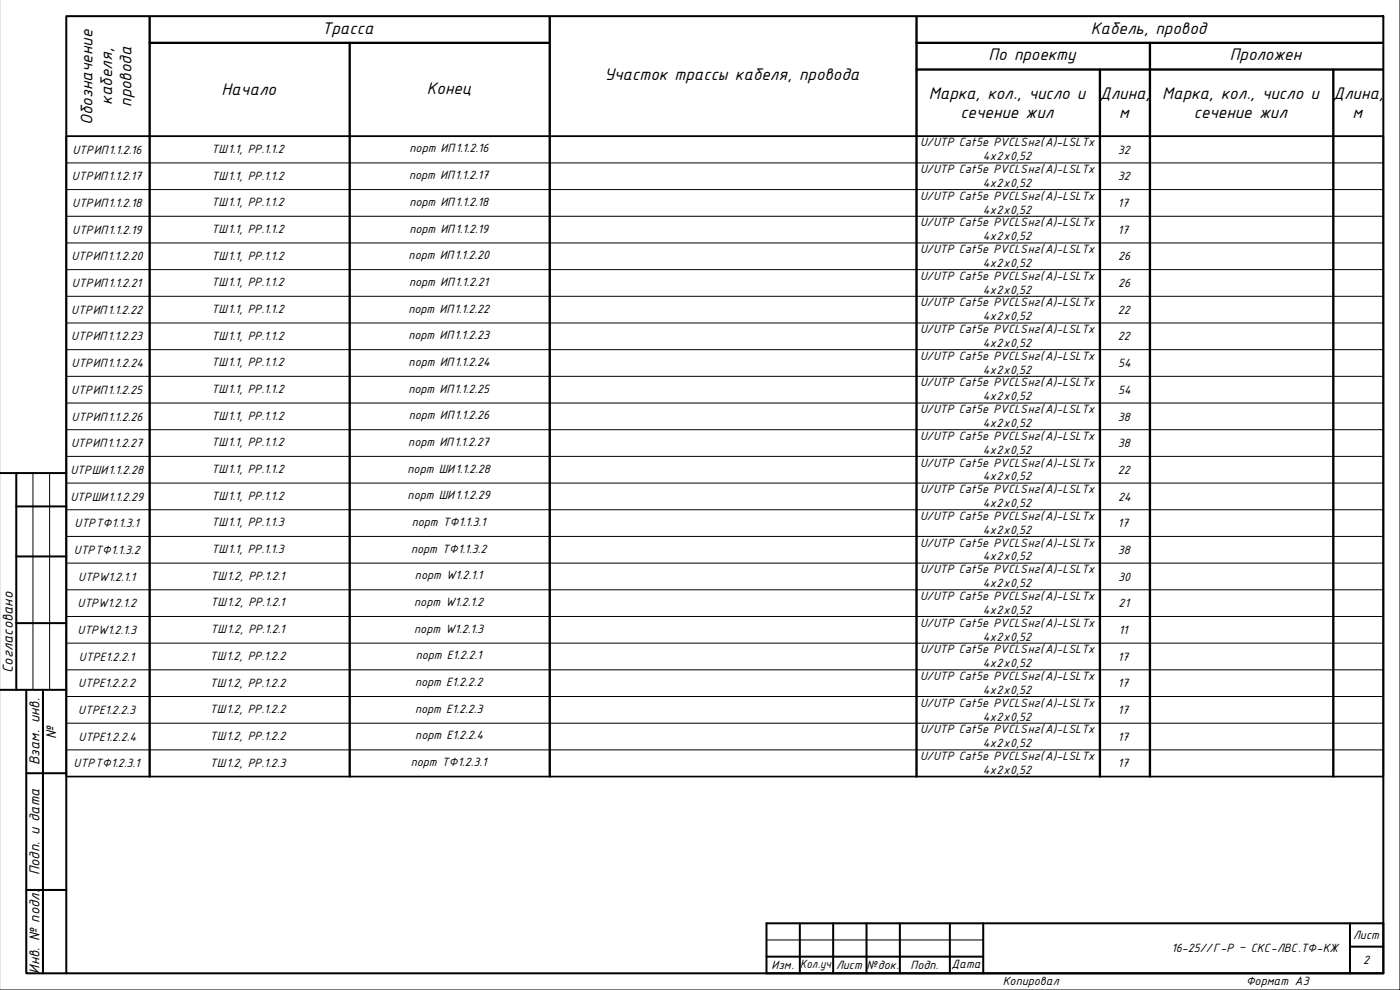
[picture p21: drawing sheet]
<svg xmlns="http://www.w3.org/2000/svg" width="420mm" height="297mm" viewBox="0 0 420 297" stroke-linecap="round" stroke-linejoin="round" font-family="sans-serif">
<defs><g id="words">
<g font-size="5.4">
<text x="96.6" y="10.1">Трасса</text>
<text x="327.4" y="10.1">Кабель, провод</text>
<text x="296.7" y="18.1">По проекту</text>
<text x="369.1" y="18.1">Проложен</text>
<text x="66.5" y="28.6">Начало</text>
<text x="128.1" y="28.4">Конец</text>
<text x="181.4" y="24.1">Участок трассы кабеля, провода</text>
<text x="278.7" y="29.7">Марка, кол., число и</text>
<text x="330.1" y="29.7">Длина,</text>
<text x="348.8" y="29.7">Марка, кол., число и</text>
<text x="400.1" y="29.7">Длина,</text>
<text x="33.6" y="31.5" transform="rotate(-90 33.6 31.5)">кабеля,</text>
<text x="39.5" y="32.1" transform="rotate(-90 39.5 32.1)">провода</text>
<text x="288.2" y="35.5">сечение жил</text>
<text x="335.8" y="35.5">м</text>
<text x="358.3" y="35.5">сечение жил</text>
<text x="405.9" y="35.5">м</text>
<text x="27.8" y="37.4" transform="rotate(-90 27.8 37.4)">Обозначение</text>
</g>
<g font-size="4.7">
<text x="3.9" y="201.9" transform="rotate(-90 3.9 201.9)">Согласовано</text>
<text x="16.9" y="221.7" transform="rotate(-90 16.9 221.7)">№</text>
<text x="11.9" y="229.5" transform="rotate(-90 11.9 229.5)">Взам. инв.</text>
<text x="11.9" y="262.6" transform="rotate(-90 11.9 262.6)">Подп. и дата</text>
<text x="11.9" y="292.2" transform="rotate(-90 11.9 292.2)">Инв. № подл.</text>
</g>
<g font-size="3.9">
<text x="21.7" y="46.1">UTPИП1.1.2.16</text>
<text x="63.5" y="45.9">ТШ1.1, PP.1.1.2</text>
<text x="122.9" y="45.8">порт ИП1.1.2.16</text>
<text x="276.1" y="43.9">U/UTP Cat5e PVCLSнг(А)-LSLTx</text>
<text x="335.5" y="46.1">32</text>
<text x="63.5" y="53.9">ТШ1.1, PP.1.1.2</text>
<text x="122.8" y="53.8">порт ИП1.1.2.17</text>
<text x="276.1" y="51.9">U/UTP Cat5e PVCLSнг(А)-LSLTx</text>
<text x="295" y="48.1">4х2х0,52</text>
<text x="21.6" y="54.1">UTPИП1.1.2.17</text>
<text x="276.1" y="59.9">U/UTP Cat5e PVCLSнг(А)-LSLTx</text>
<text x="295" y="56.1">4х2х0,52</text>
<text x="335.5" y="54.1">32</text>
<text x="21.7" y="62.1">UTPИП1.1.2.18</text>
<text x="63.5" y="61.9">ТШ1.1, PP.1.1.2</text>
<text x="122.9" y="61.8">порт ИП1.1.2.18</text>
<text x="295" y="64.1">4х2х0,52</text>
<text x="335.5" y="62.1">17</text>
<text x="21.7" y="70.1">UTPИП1.1.2.19</text>
<text x="63.5" y="69.9">ТШ1.1, PP.1.1.2</text>
<text x="122.9" y="69.8">порт ИП1.1.2.19</text>
<text x="276.1" y="67.9">U/UTP Cat5e PVCLSнг(А)-LSLTx</text>
<text x="335.5" y="70.1">17</text>
<text x="63.5" y="77.9">ТШ1.1, PP.1.1.2</text>
<text x="122.6" y="77.8">порт ИП1.1.2.20</text>
<text x="276.1" y="75.9">U/UTP Cat5e PVCLSнг(А)-LSLTx</text>
<text x="295" y="72.1">4х2х0,52</text>
<text x="21.4" y="78.1">UTPИП1.1.2.20</text>
<text x="276.1" y="83.9">U/UTP Cat5e PVCLSнг(А)-LSLTx</text>
<text x="295" y="80.1">4х2х0,52</text>
<text x="335.6" y="78.1">26</text>
<text x="21.6" y="86.2">UTPИП1.1.2.21</text>
<text x="63.5" y="85.9">ТШ1.1, PP.1.1.2</text>
<text x="122.8" y="85.8">порт ИП1.1.2.21</text>
<text x="295" y="88.1">4х2х0,52</text>
<text x="335.6" y="86.2">26</text>
<text x="21.4" y="94.2">UTPИП1.1.2.22</text>
<text x="63.5" y="93.9">ТШ1.1, PP.1.1.2</text>
<text x="122.6" y="93.8">порт ИП1.1.2.22</text>
<text x="276.1" y="91.9">U/UTP Cat5e PVCLSнг(А)-LSLTx</text>
<text x="335.5" y="94.2">22</text>
<text x="63.5" y="101.9">ТШ1.1, PP.1.1.2</text>
<text x="122.6" y="101.8">порт ИП1.1.2.23</text>
<text x="276.1" y="100">U/UTP Cat5e PVCLSнг(А)-LSLTx</text>
<text x="295" y="96.1">4х2х0,52</text>
<text x="21.4" y="102.2">UTPИП1.1.2.23</text>
<text x="276.1" y="108">U/UTP Cat5e PVCLSнг(А)-LSLTx</text>
<text x="295" y="104.1">4х2х0,52</text>
<text x="335.5" y="102.2">22</text>
<text x="21.4" y="110.2">UTPИП1.1.2.24</text>
<text x="63.5" y="109.9">ТШ1.1, PP.1.1.2</text>
<text x="122.6" y="109.8">порт ИП1.1.2.24</text>
<text x="295" y="112.1">4х2х0,52</text>
<text x="335.6" y="110.2">54</text>
<text x="21.4" y="118.2">UTPИП1.1.2.25</text>
<text x="63.5" y="117.9">ТШ1.1, PP.1.1.2</text>
<text x="122.6" y="117.8">порт ИП1.1.2.25</text>
<text x="276.1" y="116">U/UTP Cat5e PVCLSнг(А)-LSLTx</text>
<text x="335.6" y="118.2">54</text>
<text x="63.5" y="125.9">ТШ1.1, PP.1.1.2</text>
<text x="122.7" y="125.8">порт ИП1.1.2.26</text>
<text x="276.1" y="124">U/UTP Cat5e PVCLSнг(А)-LSLTx</text>
<text x="295" y="120.1">4х2х0,52</text>
<text x="21.5" y="126.2">UTPИП1.1.2.26</text>
<text x="276.1" y="132">U/UTP Cat5e PVCLSнг(А)-LSLTx</text>
<text x="295" y="128.1">4х2х0,52</text>
<text x="335.5" y="126.2">38</text>
<text x="21.3" y="134.2">UTPИП1.1.2.27</text>
<text x="63.5" y="133.9">ТШ1.1, PP.1.1.2</text>
<text x="122.5" y="133.8">порт ИП1.1.2.27</text>
<text x="295" y="136.1">4х2х0,52</text>
<text x="335.5" y="134.2">38</text>
<text x="21.1" y="142.2">UTPШИ1.1.2.28</text>
<text x="63.5" y="141.9">ТШ1.1, PP.1.1.2</text>
<text x="122.3" y="141.8">порт ШИ1.1.2.28</text>
<text x="276.1" y="140">U/UTP Cat5e PVCLSнг(А)-LSLTx</text>
<text x="335.5" y="142.2">22</text>
<text x="63.5" y="149.9">ТШ1.1, PP.1.1.2</text>
<text x="122.3" y="149.8">порт ШИ1.1.2.29</text>
<text x="276.1" y="148">U/UTP Cat5e PVCLSнг(А)-LSLTx</text>
<text x="295" y="144.1">4х2х0,52</text>
<text x="21.1" y="150.2">UTPШИ1.1.2.29</text>
<text x="276.1" y="156">U/UTP Cat5e PVCLSнг(А)-LSLTx</text>
<text x="295" y="152.2">4х2х0,52</text>
<text x="335.6" y="150.2">24</text>
<text x="22.4" y="158.2">UTPТФ1.1.3.1</text>
<text x="63.5" y="157.9">ТШ1.1, PP.1.1.3</text>
<text x="123.6" y="157.8">порт ТФ1.1.3.1</text>
<text x="295" y="160.2">4х2х0,52</text>
<text x="335.5" y="158.2">17</text>
<text x="22.2" y="166.2">UTPТФ1.1.3.2</text>
<text x="63.5" y="166">ТШ1.1, PP.1.1.3</text>
<text x="123.4" y="165.8">порт ТФ1.1.3.2</text>
<text x="276.1" y="164">U/UTP Cat5e PVCLSнг(А)-LSLTx</text>
<text x="335.5" y="166.2">38</text>
<text x="63.2" y="174">ТШ1.2, PP.1.2.1</text>
<text x="124.5" y="173.8">порт W1.2.1.1</text>
<text x="276.1" y="172">U/UTP Cat5e PVCLSнг(А)-LSLTx</text>
<text x="295" y="168.2">4х2х0,52</text>
<text x="23.4" y="174.2">UTPW1.2.1.1</text>
<text x="295" y="176.2">4х2х0,52</text>
<text x="335.6" y="174.2">30</text>
<text x="23.2" y="182.2">UTPW1.2.1.2</text>
<text x="63.2" y="182">ТШ1.2, PP.1.2.1</text>
<text x="124.3" y="181.8">порт W1.2.1.2</text>
<text x="276.1" y="180">U/UTP Cat5e PVCLSнг(А)-LSLTx</text>
<text x="295" y="184.2">4х2х0,52</text>
<text x="335.7" y="182.2">21</text>
<text x="23.2" y="190.2">UTPW1.2.1.3</text>
<text x="63.2" y="190">ТШ1.2, PP.1.2.1</text>
<text x="124.3" y="189.8">порт W1.2.1.3</text>
<text x="276.1" y="188">U/UTP Cat5e PVCLSнг(А)-LSLTx</text>
<text x="335.7" y="190.2">11</text>
<text x="63" y="198">ТШ1.2, PP.1.2.2</text>
<text x="124.8" y="197.8">порт E1.2.2.1</text>
<text x="276.1" y="196">U/UTP Cat5e PVCLSнг(А)-LSLTx</text>
<text x="295" y="192.2">4х2х0,52</text>
<text x="23.7" y="198.2">UTPE1.2.2.1</text>
<text x="295" y="200.2">4х2х0,52</text>
<text x="335.5" y="198.2">17</text>
<text x="23.5" y="206.2">UTPE1.2.2.2</text>
<text x="63" y="206">ТШ1.2, PP.1.2.2</text>
<text x="124.6" y="205.9">порт E1.2.2.2</text>
<text x="276.1" y="204">U/UTP Cat5e PVCLSнг(А)-LSLTx</text>
<text x="295" y="208.2">4х2х0,52</text>
<text x="335.5" y="206.2">17</text>
<text x="23.5" y="214.2">UTPE1.2.2.3</text>
<text x="63" y="214">ТШ1.2, PP.1.2.2</text>
<text x="124.6" y="213.9">порт E1.2.2.3</text>
<text x="276.1" y="212">U/UTP Cat5e PVCLSнг(А)-LSLTx</text>
<text x="335.5" y="214.2">17</text>
<text x="63" y="222">ТШ1.2, PP.1.2.2</text>
<text x="124.6" y="221.9">порт E1.2.2.4</text>
<text x="276.1" y="220">U/UTP Cat5e PVCLSнг(А)-LSLTx</text>
<text x="295" y="216.2">4х2х0,52</text>
<text x="23.6" y="222.2">UTPE1.2.2.4</text>
<text x="295" y="224.2">4х2х0,52</text>
<text x="335.5" y="222.2">17</text>
<text x="22.1" y="230.2">UTPТФ1.2.3.1</text>
<text x="63" y="230">ТШ1.2, PP.1.2.3</text>
<text x="123.3" y="229.9">порт ТФ1.2.3.1</text>
<text x="276.1" y="228">U/UTP Cat5e PVCLSнг(А)-LSLTx</text>
<text x="295" y="232.2">4х2х0,52</text>
<text x="335.5" y="230.2">17</text>
<text x="406.1" y="281.8">Лист</text>
<text x="351.6" y="285.8">16-25//Г-Р – СКС-ЛВС.ТФ-КЖ</text>
<text x="231.5" y="290.8">Изм.</text>
<text x="240.1" y="290.4">Кол.уч</text>
<text x="250.9" y="290.8">Лист №док.</text>
<text x="273.3" y="290.8">Подп.</text>
<text x="285.5" y="290.6">Дата</text>
<text x="409.1" y="289.3">2</text>
<text x="300.9" y="295.4">Копировал</text>
<text x="374" y="295.4">Формат А3</text>
</g>
</g></defs>
<!-- layer: 0 -->
<path d="M44.9 12.9h120.1M44.9 4.9v228.1M105 12.9v220.1M165 4.9v228.1M275.1 12.9h140.1M275.1 4.9v228.1M345.1 12.9v220.1M275.1 20.9h140.1M330.1 20.9v212.1M400.1 20.9v212.1" fill="none" stroke="#000" stroke-width=".7"/>
<g fill="none" stroke="#000" stroke-width=".3">
<path d="M420.2 -.1v297.1h-420.3M19.9 40.9h395.3M19.9 48.9h395.3M19.9 56.9h395.3M19.9 64.9h395.3M19.9 72.9h395.3M19.9 80.9h395.3M19.9 88.9h395.3M19.9 96.9h395.3M19.9 104.9h395.3M19.9 112.9h395.3M19.9 120.9h395.3"/>
<path d="M19.9 128.9h395.3M19.9 136.9h395.3M9.9 141.9v65.1M14.9 141.9v65.1M19.9 144.9h395.3M19.9 152.9h395.3M19.9 161h395.3M19.9 169h395.3M19.9 177h395.3M19.9 185h395.3M19.9 193h395.3M19.9 201h395.3"/>
<path d="M19.9 209h395.3M19.9 217h395.3M19.9 225h395.3M19.9 233h395.3M230 282h65.1"/>
</g>
<g fill="none" stroke="#000" stroke-width=".6">
<path d="M19.9 4.8h395.3v287.2h-395.3zM-.1 141.9h20M4.9 141.9v65.1M4.9 151.9h15M4.9 167h15M4.9 187h15M-.1 207h20M7.9 207v85h12M12.9 207v85M7.9 232h12M7.9 267h12M230 277h185.2v15h-185.2z"/>
<path d="M240 277v15M250 277v15M260.1 277v15M270.1 277v15M285.1 277v15M295.1 277v15M405.1 277v15M230 287h65.1M405.1 284h10.1"/>
</g>
<path d="M19.9 40.9h395.3v192.1h-395.3z" fill="none" stroke="#000" stroke-width=".5"/>
<use href="#words"/>
</svg>
